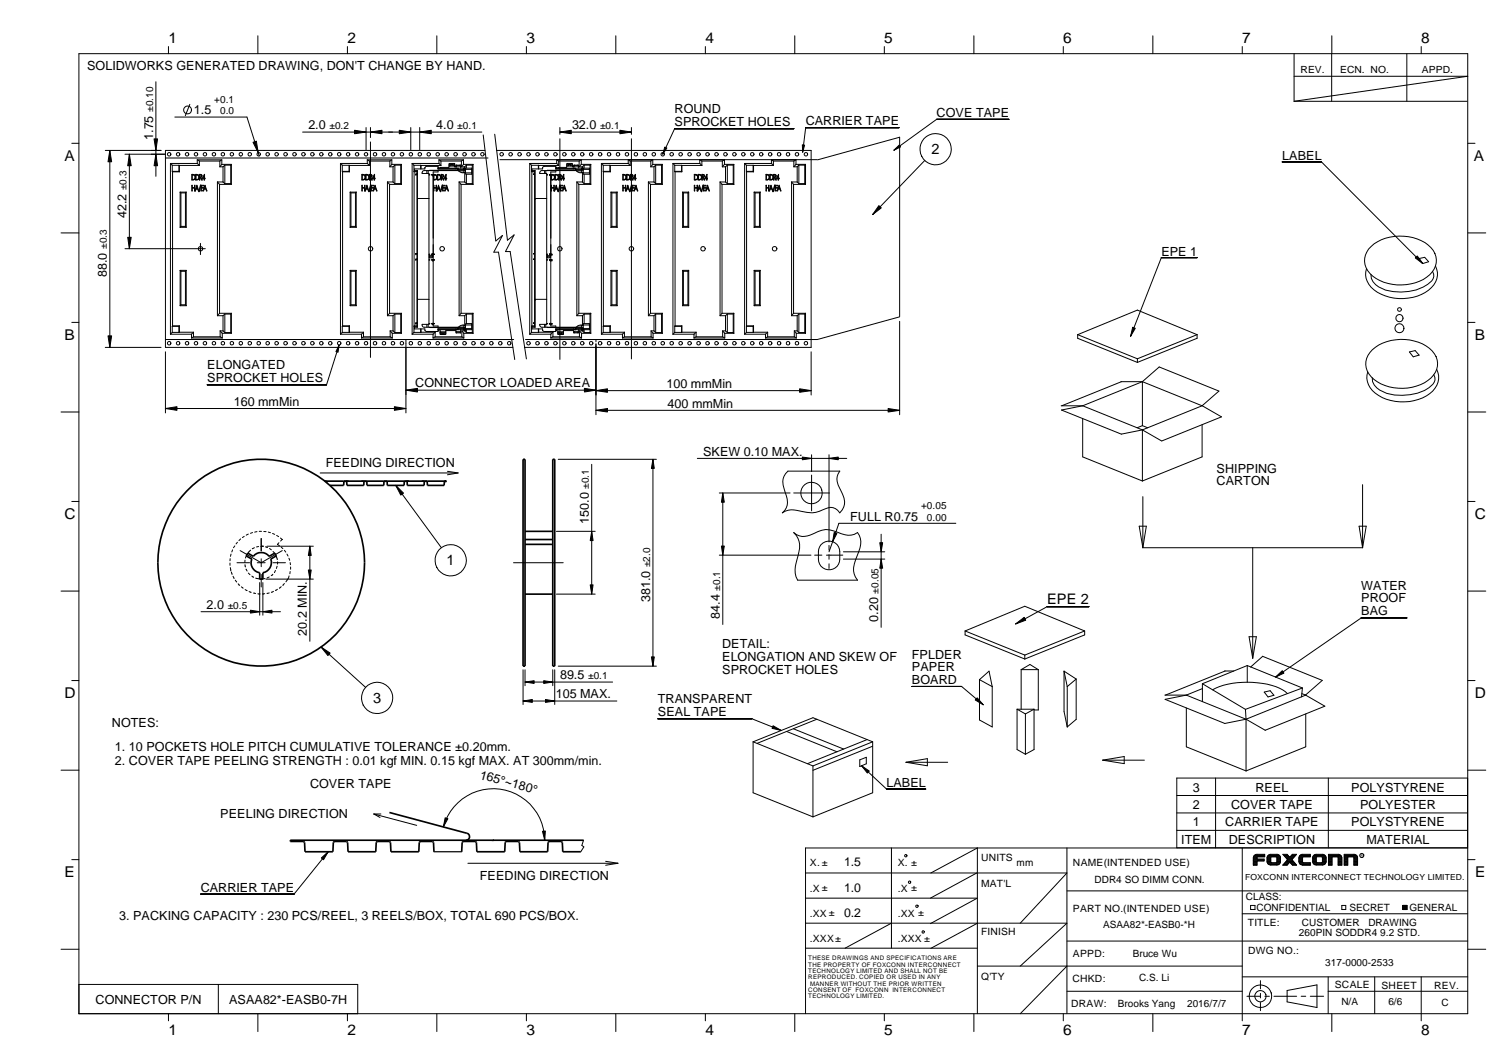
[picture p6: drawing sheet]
<svg xmlns="http://www.w3.org/2000/svg" width="420mm" height="297mm" viewBox="0 0 420 297" stroke-linecap="round" stroke-linejoin="round" font-family="sans-serif">
<defs><g id="words">
<g font-size="4.1">
<text x="47.1" y="12">1</text>
<text x="97.1" y="12">2</text>
<text x="147.1" y="12">3</text>
<text x="197.1" y="12">4</text>
<text x="247" y="12">5</text>
<text x="297" y="12">6</text>
<text x="347" y="12">7</text>
<text x="397" y="12">8</text>
<text x="18.1" y="45">A</text>
<text x="260.3" y="43">2</text>
<text x="411.7" y="45">A</text>
<text x="18.1" y="95">B</text>
<text x="412" y="95">B</text>
<text x="18.1" y="144.9">C</text>
<text x="412" y="144.9">C</text>
<text x="124.7" y="157.7">1</text>
<text x="292.5" y="168.7">EPE 2</text>
<text x="18.1" y="194.9">D</text>
<text x="104.2" y="196.2">3</text>
<text x="412" y="194.9">D</text>
<text x="18.1" y="244.9">E</text>
<text x="412.1" y="244.9">E</text>
<text x="47.1" y="289">1</text>
<text x="97.1" y="289">2</text>
<text x="147.1" y="289">3</text>
<text x="197.1" y="289">4</text>
<text x="247" y="289">5</text>
<text x="297" y="289">6</text>
<text x="347" y="289">7</text>
<text x="397" y="289">8</text>
</g>
<g font-size="3.5">
<text x="24.3" y="19.4">SOLIDWORKS GENERATED DRAWING, DON'T CHANGE BY HAND.</text>
<text x="54.2" y="31.9">1.5</text>
<text x="188.5" y="31.6">ROUND</text>
<text x="188.5" y="35.2">SPROCKET HOLES</text>
<text x="225.1" y="35">CARRIER TAPE</text>
<text x="261.7" y="32.7">COVE TAPE</text>
<text x="42.7" y="39.1" transform="rotate(-90 42.7 39.1)">1.75</text>
<text x="86.1" y="36.1">2.0</text>
<text x="121.9" y="36.1">4.0</text>
<text x="159.8" y="36.1">32.0</text>
<text x="358.2" y="44.6">LABEL</text>
<text x="35.3" y="61" transform="rotate(-90 35.3 61)">42.2</text>
<text x="324.4" y="71.3">EPE 1</text>
<text x="29.9" y="77.4" transform="rotate(-90 29.9 77.4)">88.0</text>
<text x="57.9" y="103.1">ELONGATED</text>
<text x="57.9" y="106.7">SPROCKET HOLES</text>
<text x="65.3" y="113.3">160 mmMin</text>
<text x="116" y="108.2">CONNECTOR LOADED AREA</text>
<text x="186.2" y="108.3">100 mmMin</text>
<text x="186.5" y="113.8">400 mmMin</text>
<text x="91" y="130.3">FEEDING DIRECTION</text>
<text x="196.4" y="127.2">SKEW 0.10 MAX.</text>
<text x="339.9" y="131.9">SHIPPING</text>
<text x="339.9" y="135.5">CARTON</text>
<text x="164.5" y="146.3" transform="rotate(-90 164.5 146.3)">150.0</text>
<text x="237.5" y="145.3">FULL R0.75</text>
<text x="380.3" y="164.7">WATER</text>
<text x="57.7" y="170">2.0</text>
<text x="181.6" y="168.1" transform="rotate(-90 181.6 168.1)">381.0</text>
<text x="201.1" y="172.8" transform="rotate(-90 201.1 172.8)">84.4</text>
<text x="245.4" y="173.5" transform="rotate(-90 245.4 173.5)">0.20</text>
<text x="380.3" y="168.2">PROOF</text>
<text x="380.3" y="171.7">BAG</text>
<text x="85.8" y="177.4" transform="rotate(-90 85.8 177.4)">20.2 MIN.</text>
<text x="201.7" y="181">DETAIL:</text>
<text x="201.7" y="184.6">ELONGATION AND SKEW OF</text>
<text x="254.8" y="183.9">FPLDER</text>
<text x="156.5" y="189.7">89.5</text>
<text x="201.7" y="188.1">SPROCKET HOLES</text>
<text x="254.8" y="187.4">PAPER</text>
<text x="254.8" y="190.9">BOARD</text>
<text x="155.3" y="194.9">105 MAX.</text>
<text x="183.8" y="196.3">TRANSPARENT</text>
<text x="31.3" y="202.9">NOTES:</text>
<text x="183.8" y="199.9">SEAL TAPE</text>
<text x="32.1" y="209.6">1. 10 POCKETS HOLE PITCH CUMULATIVE TOLERANCE ±0.20mm.</text>
<text x="32.1" y="213.6">2. COVER TAPE PEELING STRENGTH : 0.01 kgf MIN. 0.15 kgf MAX. AT 300mm/min.</text>
<text x="86.6" y="219.9">COVER TAPE</text>
<text x="133.8" y="217.3" transform="rotate(15 133.8 217.3)">165°~180°</text>
<text x="247.6" y="219.7">LABEL</text>
<text x="333.2" y="221">3</text>
<text x="350.7" y="221">REEL</text>
<text x="377.5" y="221">POLYSTYRENE</text>
<text x="333.2" y="225.8">2</text>
<text x="343.9" y="225.8">COVER TAPE</text>
<text x="379.9" y="225.8">POLYESTER</text>
<text x="61.5" y="228.3">PEELING DIRECTION</text>
<text x="333.2" y="230.7">1</text>
<text x="342.3" y="230.7">CARRIER TAPE</text>
<text x="377.5" y="230.7">POLYSTYRENE</text>
<text x="330" y="235.6">ITEM</text>
<text x="343.3" y="235.6">DESCRIPTION</text>
<text x="381.7" y="235.6">MATERIAL</text>
<text x="134.1" y="245.7">FEEDING DIRECTION</text>
<text x="56.1" y="249">CARRIER TAPE</text>
<text x="33.3" y="256.9">3. PACKING CAPACITY : 230 PCS/REEL, 3 REELS/BOX, TOTAL 690 PCS/BOX.</text>
<text x="26.7" y="280.2">CONNECTOR P/N</text>
<text x="64" y="280.2">ASAA82*-EASB0-7H</text>
</g>
<g font-size="3.4">
<text x="235.8" y="241.7">1.5</text>
<text x="235.8" y="249">1.0</text>
<text x="235.8" y="256">0.2</text>
</g>
<g font-size="2.8">
<text x="363.3" y="20.4">REV.</text>
<text x="374.4" y="20.4">ECN. NO.</text>
<text x="397.2" y="20.4">APPD.</text>
<text x="59.8" y="28.8">+0.1</text>
<text x="42.7" y="31.2" transform="rotate(-90 42.7 31.2)">±0.10</text>
<text x="61.5" y="31.9">0.0</text>
<text x="92" y="36.1">±0.2</text>
<text x="127.8" y="36.1">±0.1</text>
<text x="167.6" y="36.1">±0.1</text>
<text x="35.4" y="53.1" transform="rotate(-90 35.4 53.1)">±0.3</text>
<text x="29.9" y="69.5" transform="rotate(-90 29.9 69.5)">±0.3</text>
<text x="164.5" y="136.5" transform="rotate(-90 164.5 136.5)">±0.1</text>
<text x="257.3" y="142.2">+0.05</text>
<text x="258.9" y="145.4">0.00</text>
<text x="181.6" y="158.3" transform="rotate(-90 181.6 158.3)">±2.0</text>
<text x="201.2" y="164.9" transform="rotate(-90 201.2 164.9)">±0.1</text>
<text x="245.4" y="165.7" transform="rotate(-90 245.4 165.7)">±0.05</text>
<text x="63.6" y="170">±0.5</text>
<text x="164.3" y="189.7">±0.1</text>
<text x="226.3" y="241.8">X. ±</text>
<text x="250.8" y="241.8">X. ±</text>
<text x="274.1" y="240.3">UNITS</text>
<text x="284" y="241.9">mm</text>
<text x="299.8" y="241.9">NAME(INTENDED USE)</text>
<text x="226.3" y="249">.X ±</text>
<text x="250.8" y="249">.X ±</text>
<text x="274.1" y="247.6">MAT'L</text>
<text x="305.8" y="246.5">DDR4 SO DIMM CONN.</text>
<text x="348.1" y="251.3">CLASS:</text>
<text x="226.3" y="255.9">.XX ±</text>
<text x="250.8" y="255.9">.XX ±</text>
<text x="299.8" y="254.5">PART NO.(INTENDED USE)</text>
<text x="351" y="254.3">CONFIDENTIAL</text>
<text x="377" y="254.3">SECRET</text>
<text x="393.7" y="254.3">GENERAL</text>
<text x="226.3" y="263">.XXX±</text>
<text x="250.8" y="263">.XXX ±</text>
<text x="274.1" y="261.2">FINISH</text>
<text x="308.2" y="259.1">ASAA82*-EASB0-*H</text>
<text x="348.6" y="258.5">TITLE:</text>
<text x="362.9" y="261.3">260PIN SODDR4 9.2 STD.</text>
<text x="363.7" y="258.5">CUSTOMER</text>
<text x="382.3" y="258.5">DRAWING</text>
<text x="299.8" y="267.3">APPD:</text>
<text x="316.4" y="267.2">Bruce Wu</text>
<text x="348.7" y="266.4">DWG NO.:</text>
<text x="370.2" y="269.7">317-0000-2533</text>
<text x="274.1" y="273.6">Q'TY</text>
<text x="299.6" y="274.1">CHKD:</text>
<text x="318.2" y="273.8">C.S. Li</text>
<text x="372.9" y="275.9">SCALE</text>
<text x="299.2" y="281.1">DRAW:</text>
<text x="312.3" y="281.1">Brooks Yang</text>
<text x="331.6" y="281.1">2016/7/7</text>
<text x="374.7" y="280.6">N/A</text>
<text x="385.9" y="276.1">SHEET</text>
<text x="387.8" y="280.6">6/6</text>
<text x="400.7" y="276.1">REV.</text>
<text x="402.7" y="280.9">C</text>
</g>
<text font-size="2.3" x="347.8" y="245.7">FOXCONN INTERCONNECT TECHNOLOGY LIMITED.</text>
<g font-size="1.7">
<text x="225.8" y="268.1">THESE DRAWINGS AND SPECIFICATIONS ARE</text>
<text x="225.8" y="269.8">THE PROPERTY OF FOXCONN INTERCONNECT</text>
<text x="225.8" y="271.6">TECHNOLOGY LIMITED AND SHALL NOT BE</text>
<text x="225.8" y="273.3">REPRODUCED. COPIED OR USED IN ANY</text>
<text x="226.3" y="275.1">MANNER WITHOUT THE PRIOR WRITTEN</text>
<text x="225.8" y="276.9">CONSENT OF FOXCONN INTERCONNECT</text>
<text x="225.8" y="278.6">TECHNOLOGY LIMITED.</text>
</g>
<text font-size="1.1" x="380.1" y="239.3">R</text>
</g></defs>
<g fill="none" stroke="#000" stroke-width=".28">
<path d="M22 15h388v268h-388zM47.1 13v2M72 10v5M97.1 13v2M122 10v5M147.1 13v2M172 10v5M197.1 13v2M222 10v5M247 13v2M272.1 10v5M297 13v2"/>
<path d="M322.1 10v5M347 13v2M361.5 15v13.3M372.1 10l-.1 18.3M393 15v13.3M397 13v2M43 38.8h1l-.5 3.2zM43.5 22.8v26.4M48.8 32.7h20.2l3.4 10.8M53 29.1l-1.2 3.2M70.7 39.7l.9-.3 .5 3.2zM84.5 36.9h50.1"/>
<path d="M99 36.4l3.3 .5-3.3 .4zM102.3 35.6v6.2M103.5 36.9l3.2-.5v.9zM103.5 35.6v2.8M103.5 39.6v60.2M111.5 36.4l3.3 .5-3.3 .4zM114.8 35.6v6.2M117.3 36.9l3.2-.5v.9zM117.3 35.6v6.2M135 37.7l3.5 29.6 1.9-1.6-2.4 4.7h1.3l4.5 30M138.2 37.5l3.6 29.6 1.8-1.5-2.4 4.6h1.3l4.6 30M156.4 36.9l3.2-.5v.9z"/>
<path d="M156.4 35.6v1.9M156.4 38.7v61.6M156.4 36.9h20M173.2 36.4l3.2 .5-3.2 .4zM176.4 35.6v1.9M176.4 38.7v61.5M221.8 35.9h-33.3l-3.3 7.2M251.2 35.6h-26.1l-.9 6.9M281.8 33.3h-20.1l-12 8.7M361.5 21.3h48.5l-48.5 7M361.5 28.3h48.4M20.1 40h1.9"/>
<path d="M29.4 42h15.6M30.7 42l.5 3.2h-1zM30.7 42v55M34.9 43.1h11.1M36.1 43.1l.5 3.2h-.9zM36.1 43.1v26.3M43.5 43.1l.5 3.2h-1zM46.3 44.1h90M47.6 45.6h7.5M47.6 45.6v47.7M47.6 45.6l.5 .5M48.1 46.1h1.9"/>
<path d="M48.1 47.8h1.9M48.1 47.8l.1 .2M48.1 46.1v1.7M48.2 48h1.9M48.2 48v43M50 46.1v1.7M50 47.8l.1 .2M50 46.1l.1 .1M50.1 46.2h5.6M50.1 46.2v1.8M50.3 53.6h1.7M50.3 53.6v9.9"/>
<path d="M50.3 53.6l.2 .2M50.5 53.8h1.3M50.5 53.8v9.4M51.8 53.8v9.4M52 53.6v9.9M52 53.6l-.2 .2M53.6 48.7l.7 .1 .3 .3-.2 1-.8 .1zM53.6 51.7l.1 .7h.6l.2-.7v1.6l.5-1.6 .5 1.6-.3-.5h-.4l-.2 .5h-.3v-.8h-.6l-.1 .8zM53.7 48.9h.5a.71 .71 0 0 1 0 1.2h-.5zM54.6 48.7l.7 .1 .3 .3-.1 1-.9 .1zM54.8 48.9h.4a.71 .71 0 0 1 .1 1.2h-.5zM55 52.1l.2 .6h-.4z"/>
<path d="M55.1 44.6h6.9M55.1 44.6l.6 .4M55.1 44.6v1M55.1 45.6l.6 .6M55.7 48.7l.7 .2-.1 .5-.3 .1 .5 .7-.6-.7-.2 .7zM55.7 45h5.7M55.7 45v1.2M55.8 48.9h.4l.1 .4-.5 .1zM56 51.7l-.5 1.8zM56.1 51.7h.7v.2h-.6v.5h.6v.1h-.6v.6h.6l.5-1.4 .5 1.6-.3-.5h-.4l-.2 .5h-.8zM57 49.1v.6h-.3zM57.1 48.7h.1"/>
<path d="M57.1 48.7l.2 1.2-.3 .3v-.3h-.5zM57.3 51.7h.1M57.3 52.1l.1 .6h-.3zM59.4 42.7a.48 .48 0 0 1 .7 .1 .48 .48 0 0 1-.1 .7 .48 .48 0 0 1-.7-.2zM60.7 50.8h1.6M60.7 50.8v37.3M60.7 50.8l.6 .7M61.3 51.5h3.3M61.3 51.5v36M61.4 46.6h.9M61.4 45v1.6M61.9 42.7a.48 .48 0 0 1 .7 .1 .48 .48 0 0 1-.1 .7 .48 .48 0 0 1-.7-.2z"/>
<path d="M62 45.9h2.6M62 44.6l-.6 .4M62 44.6v1.3M62 45.9l-.6 .7M62.3 46.6v4.2M62.3 50.8l.5 .5M62.8 51.3h1.7M62.8 46.1h1.7M62.8 46.1v5.2M62.8 46.1l-.5 .5M64.5 46.1v5.2M64.5 51.3l.1 .2"/>
<path d="M64.6 45.9v5.6M64.6 45.9l-.1 .2M95.1 45.6h7.5M95.1 45.6v47.7M95.1 45.6l.5 .5M95.6 46.1h1.9M95.6 47.8h1.9M95.6 47.8l.1 .2M95.6 46.1v1.7M95.7 48h1.9M95.7 48v43M97.5 46.1v1.7"/>
<path d="M97.5 47.8l.1 .2M97.5 46.1l.1 .1M97.6 46.2h5.6M97.6 46.2v1.8M97.8 53.6v9.9M97.8 53.6h1.7M97.8 53.6l.2 .2M98 53.8v9.4M98 53.8h1.3M99.3 53.8v9.4M99.5 53.6v9.9M99.5 53.6l-.2 .2"/>
<path d="M101.1 48.7l.7 .1 .3 .3-.2 1-.8 .1zM101.1 51.7l.1 .7h.6l.2-.7v1.6l.5-1.6 .5 1.6-.3-.5h-.4l-.2 .5h-.3v-.8h-.6l-.1 .8zM101.2 48.9h.5a.71 .71 0 0 1 0 1.2h-.5zM102.1 48.7l.7 .1 .3 .3-.1 1-.9 .1zM102.3 48.9h.4a.71 .71 0 0 1 .1 1.2h-.5zM102.5 52.1l.2 .6h-.4zM102.6 44.6h6.9M102.6 44.6l.6 .4M102.6 44.6v1M102.6 45.6l.6 .6M103.2 48.7l.7 .2-.1 .5-.3 .1 .5 .7-.6-.7-.2 .7zM103.2 45h5.7"/>
<path d="M103.2 45v1.2M103.3 48.9h.4l.1 .4-.5 .1zM103.5 51.7l-.5 1.8zM103.6 51.7h.7v.2h-.6v.5h.6v.1h-.6v.6h.6l.5-1.4 .5 1.6-.3-.5h-.4l-.2 .5h-.8zM104.4 42.7a.48 .48 0 0 1 .7 .1 .48 .48 0 0 1-.1 .7 .48 .48 0 0 1-.7-.2zM104.5 49.1v.6h-.3zM104.6 48.7l.2 1.2-.3 .3v-.3h-.5zM104.6 48.7h.1M104.8 51.7h.1M104.8 52.1l.1 .6h-.3zM106.9 42.7a.48 .48 0 0 1 .7 .1 .48 .48 0 0 1-.1 .7 .48 .48 0 0 1-.7-.2zM108.2 50.8h1.6"/>
<path d="M108.2 50.8v37.3M108.2 50.8l.6 .7M108.8 51.5h3.3M108.8 51.5v36M108.9 46.6h.9M108.9 45v1.6M109.5 45.9h2.6M109.5 44.6v1.3M109.5 44.6l-.6 .4M109.5 45.9l-.6 .7M109.8 46.6v4.2M109.8 50.8l.5 .5"/>
<path d="M110.3 51.3h1.7M110.3 46.1h1.7M110.3 46.1v5.2M110.3 46.1l-.5 .5M112 46.1v5.2M112 51.3l.1 .2M112.1 45.9v5.6M112.1 45.9l-.1 .2M115.1 45.6h7.5M115.1 45.6v47.7M115.1 45.6l.5 .5M115.6 46.1h1.9"/>
<path d="M115.6 47.8h.9M115.6 46.1v1.7M115.6 47.8l.1 .2M115.7 48h.8M115.7 48v43M116.2 48.6h.1M116.2 48.7h.1M116.2 48.7h.3M116.2 48.6h.3M116.2 48.6v.1M116.4 48.6v.1M116.5 47.6v43.8"/>
<path d="M116.6 55.4h.1M116.6 55.4h3.2M117.5 46.1v1.1M117.5 46.1l.1 .1M117.6 46.2h5.6M117.6 46.2v1M119.2 47.6v.8M119.6 47.6v.8M119.8 48.7h.2l-.2 .2M120.6 48.7l.7 .2zM120.8 48.7h.1M120.8 48.9h.1"/>
<path d="M120.8 48.9h.2v22l-.4 .1h.7h-.7M120.8 48.7v.2M121 48.7h.1M121 48.9h.1M121 48.7v.2M121.1 48.7l.6 .1 .3 .3-.1 1-.8 .1v-1.3M121.1 51.7l.1 .7h.6l.2-.7v1.6l.5-1.6 .6 1.6h-.2l-.1-.5h-.5l-.2 .5h-.3v-.8h-.6l-.1 .8zM121.3 48.7l-.1 1.4h.5a.69 .69 0 0 0 .3-.7 .69 .69 0 0 0-.5-.5h-.2M122.2 48.7l.6 .1 .3 .3-.1 1-.5 .1h-.3zM122.3 48.9h.4a.65 .65 0 0 1 .4 .6 .65 .65 0 0 1-.5 .6h-.3zM122.4 46.9h9.4v1.7h-1.6l-.2-.3M122.4 47.6v.4h-1.4v.7h-.2"/>
<path d="M122.4 46.7h.2v.2M122.5 51.7h.1M122.5 52.1l.2 .6h-.4zM122.6 44.6h6.9M122.6 44.6l.6 .4M122.6 44.6v1M122.6 45.6l.6 .6M123.2 45h5.7M123.2 45v1.2M123.2 48.7l.7 .2-.1 .5-.2 .1 .4 .7-.6-.7-.2 .7zM123.3 48.9h.4l.1 .4-.5 .1zM123.5 51.7l-.5 1.8z"/>
<path d="M123.6 51.7h.7v.2h-.6v.5h.6v.1h-.6v.6h.6l.5-1.4 .5 1.6-.3-.5h-.5l-.1 .5h-.8zM124.5 49.1v.6h-.3zM124.6 48.7h.1M124.6 48.7v1l.2 .2-.3 .3v-.3h-.6zM124.8 52.1l.2 .6h-.4zM125.5 46.1h1.5M125.5 46h.5M125.5 46.4h1.5M125.9 46.1h.1M126 46h.5M126 46l-.1 .1M126.5 46l.1 .1"/>
<path d="M126.5 46h.5M126.6 46.1h.1M127 46.4h.1M127 46.4l-.1-.8h-1.4l-.2 1.1h-2.3v.2M127 46.4l.1 .1 .3-.1M127.4 46.9v.3M127.4 46.4h.1M127.4 46.4v-.3h1.3v.8M127.4 46.4h1.3M127.4 46.3h1.3M127.5 46.9v.3M127.6 46.1v.2"/>
<path d="M127.7 46.9v.3M127.9 47.3h.1M128 46.9l-.1 .7h-9.5l-.5 .5v.3h1.9v42.2h-1.9v.2l.5 .6h9.5l.1 .6M128 47.2h-5.6v-.8h-3.3l-.4 .3v.5h-2.9v.4h.8v43.8h-.8v.4h2.9v.4l.4 .3h3.3v-.7h5.6M128 47.3h1.7M128 47.5h.1M128 47.5l.1 .2M128 47.5h2M128 47.6h-8M128.1 47.7l.8 .5 .7-.1M128.1 47.7h1.5M128.2 47.6h.1"/>
<path d="M128.3 50.8h1.5M128.3 50.8l.5 .7M128.3 50.8v37.3M128.5 46.1v.2M128.8 51.5h3.4M128.8 51.5v36M128.9 46.6h.9M128.9 45v1.6M129.5 45.9h2.7M129.5 44.6l-.6 .4M129.5 44.6v1.3M129.5 45.9l-.6 .7"/>
<path d="M129.6 48.1h.4M129.6 48.2h.4M129.6 47.7v.4M129.7 46.9l-.1 .8M129.7 47.2h.1M129.7 46.9h.1M129.7 47.3h.3M129.7 47.2h.3M129.8 46.6v.3M129.8 48.2v2.6M129.8 50.8l.5 .5M130 47.2h.1"/>
<path d="M130 46.9h.1M130 46.9v1.4M130 48.3h1.8M130 47.3h1.8M130.3 51.3h1.6M130.3 46.1h1.6M130.3 46.1v.8M130.3 48.6v2.7M130.3 46.1l-.5 .5M131.9 46.1v5.2M131.9 51.3l.3 .2M132.2 45.9v5.6"/>
<path d="M132.2 45.9l-.3 .2M135.5 42h-89.3v55h97.1M138.7 42h87.9v55h-80.1M139.6 44.6h88.7M148 45.6h7.5M148 45.6v47.7M148 45.6l.5 .5M148.5 46.1h1.9M148.5 47.8h.8M148.5 47.8l.1 .2M148.5 46.1v1.7M148.6 48h.7"/>
<path d="M148.6 48v43M149.1 48.6v.1M149.3 48.6h-.3l.3 .1M149.3 47.6v43.8M149.5 55.4h.1M149.5 55.4h3.2M149.8 42.7a.48 .48 0 0 1 .7 .1 .48 .48 0 0 1-.1 .7 .48 .48 0 0 1-.7-.2zM150.4 46.1v1.1M150.4 46.1l.1 .1M150.5 46.2h5.6M150.5 46.2v1M152.1 47.6v.8"/>
<path d="M152.3 42.7a.48 .48 0 0 1 .7 .1 .48 .48 0 0 1-.1 .7 .48 .48 0 0 1-.7-.2zM152.5 47.6v.8M152.7 48.7h.2l-.2 .2M153.7 48.7h.1M153.7 48.9h.1M153.7 48.7v.2M153.7 48.9h.2M153.9 48.7h.1M153.9 48.9h.1M153.9 48.7h-.2M154 48.7l.6 .1 .3 .3-.1 1-.8 .1v-1.3M154 51.7l.1 .7h.6l.1-.7v1.6l.6-1.6 .5 1.6-.3-.5h-.5l-.1 .5h-.3v-.8h-.6l-.1 .8z"/>
<path d="M154.1 48.9v1.2h.5a.68 .68 0 0 0 .3-.7 .68 .68 0 0 0-.6-.5h-.1M154.2 48.7h.1M154.2 48.9h.1M154.2 48.7h-.7l.7 .2M154.2 48.7v.2M155 48.7l.7 .1 .3 .3-.1 1-.9 .1zM155.1 48.9h.5a.71 .71 0 0 1 0 1.2h-.5zM155.3 46.9h9.4v1.7h-1.6l-.2-.3M155.3 47.6v.4h-1.4v22.9l-.4 .1h.7M155.3 46.7h.2v.2M155.4 51.7h.1M155.4 52.1l.2 .6h-.4z"/>
<path d="M155.5 44.6h6.9M155.5 44.6l.6 .4M155.5 44.6v1M155.5 45.6l.6 .6M156.1 48.7l.7 .2-.1 .5-.2 .1 .4 .7-.6-.7-.2 .7zM156.1 45h5.7M156.1 45v1.2M156.2 48.9h.4l.1 .4-.5 .1zM156.4 51.7l-.5 1.8zM156.5 51.7h.7v.2h-.6v.5h.6v.1h-.6v.6h.6l.5-1.4 .5 1.6-.3-.5h-.5l-.1 .5h-.8zM157.4 49.1v.6h-.4zM157.5 48.7h.1"/>
<path d="M157.5 48.7l.1 1.2-.2 .3v-.3h-.6zM157.6 52.1l.2 .6h-.3zM158.4 46.1h1.5M158.4 46h.4M158.4 46.4h1.5M158.8 46.1h.1M158.8 46h.6M159.4 46.1h.1M159.4 46v.1M159.4 46h.5M159.9 46.4h.1M159.9 46.4l-.1-.8h-1.4l-.2 1.1h-2.3v.2"/>
<path d="M159.9 46.4l.1 .1 .3-.1M160.2 46.9v.3M160.3 46.4h.1M160.3 46.4v-.3h1.3v.8M160.3 46.4h1.3M160.3 46.3h1.3M160.3 46.9v.3M160.5 46.1v.2M160.5 46.9v.3M160.8 47.3h.1M160.8 47.2h.1M160.8 46.9v.7h-9.5l-.5 .7v.1h1.9v42.2h-1.9v.4l.5 .4h9.5v.6"/>
<path d="M160.8 47.2h-5.5v-.8h-3.3l-.4 .3v.5h-3v.4h.9v43.8h-.9v.4h3v.4l.4 .3h3.3v-.7h5.5M160.8 47.3h1.7M160.8 47.5h.1M160.9 47.5l.1 .2M160.9 47.5h2M160.9 47.6h-8M161 47.7l.7 .5 .8-.1M161 47.7h1.5M161.1 47.6h-.1M161.2 50.8h1.5M161.2 50.8v37.3M161.2 50.8l.5 .7"/>
<path d="M161.4 46.1v.2M161.7 51.5h3.3M161.7 51.5v36M161.8 46.6h.9M161.8 45v1.6M162.4 45.9h2.6M162.4 44.6l-.6 .4M162.4 44.6v1.3M162.4 45.9l-.6 .7M162.5 48.2h.4M162.5 48.1h.4M162.5 47.3h.4"/>
<path d="M162.5 47.2h.1M162.5 46.9h.1M162.5 47.2h.4M162.5 46.9v.4M162.5 47.3v.8M162.7 46.6v.3M162.7 48.2v2.6M162.7 50.8l.5 .5M162.9 47.2h.1M162.9 46.9h.1M162.9 48.3h1.8M162.9 47.3h1.8"/>
<path d="M162.9 46.9v1.4M163.2 51.3h1.6M163.2 46.1h1.6M163.2 46.1v.8M163.2 48.6v2.7M163.2 46.1l-.5 .5M164.8 46.1v5.2M164.8 51.3l.2 .2M165 45.9v5.6M165 45.9l-.2 .2M168 45.6v47.7M168 45.6h7.5"/>
<path d="M168 45.6l.5 .5M168.5 47.8l.1 .2M168.5 46.1v1.7M168.5 46.1h1.9M168.5 47.8h1.9M168.6 48v43M168.6 48h1.9M170.4 46.1l.1 .1M170.4 46.1v1.7M170.4 47.8l.1 .2M170.5 46.2h5.6M170.5 46.2v1.8"/>
<path d="M170.7 53.6h1.7M170.7 53.6v9.9M170.7 53.6l.2 .2M170.9 53.8h1.3M170.9 53.8v9.4M172.2 53.8v9.4M172.4 53.6v9.9M172.4 53.6l-.2 .2M174 48.7l.6 .1 .4 .3-.2 1-.8 .1zM174.1 48.9h.5a.67 .67 0 0 1-.2 1.2h-.3zM175 48.7l.7 .1 .3 .3-.1 1-.9 .1zM175.2 48.9h.4a.67 .67 0 0 1-.1 1.2h-.3z"/>
<path d="M175.4 51.7h.1M175.4 52.1l.1 .6h-.3zM175.4 51.7l.5 1.6-.3-.5h-.4l-.2 .5h-.3v-.8h-.6l-.1 .8v-1.6l.1 .7h.6l.1-.7v1.6M175.4 51.7l-.5 1.6M175.5 44.6l.6 .4M175.5 44.6v1M175.5 44.6h6.9M175.5 45.6l.6 .6M176.1 45h5.7M176.1 45v1.2M176.1 48.7l.7 .2-.1 .5-.3 .1 .5 .7-.6-.7-.2 .7zM176.2 48.9h.4v.4l-.4 .1z"/>
<path d="M176.4 51.7l-.5 1.8zM176.5 51.7h.7v.2h-.6v.5h.6v.1h-.6v.6h.6l.5-1.4 .5 1.6-.3-.5h-.5l-.2 .5h-.7zM177.4 49.1v.6h-.3zM177.5 48.7h.1M177.5 48.7v1l.2 .2-.3 .3v-.3h-.6zM177.7 51.7h.1M177.7 52.1l.1 .6h-.3zM181.1 50.8v37.3M181.1 50.8h1.6M181.1 50.8l.6 .7M181.7 51.5h3.3M181.7 51.5v36"/>
<path d="M181.8 45v1.6M181.8 46.6h.9M182.4 44.6l-.6 .4M182.4 44.6v1.3M182.4 45.9h2.6M182.4 45.9l-.6 .7M182.7 46.6v4.2M182.7 50.8l.5 .5M183.2 46.1v5.2M183.2 51.3h1.6M183.2 46.1l-.5 .5M183.2 46.1h1.6"/>
<path d="M184.8 46.1v5.2M184.8 51.3l.2 .2M185 45.9v5.6M185 45.9l-.2 .2M185.7 41.1l.6 .2-1.1 1.8zM188 45.6h7.5M188 45.6v47.7M188 45.6l.5 .5M188.5 46.1h1.9M188.5 47.8h1.9M188.5 47.8l.1 .2M188.5 46.1v1.7"/>
<path d="M188.6 48h1.9M188.6 48v43M190.4 46.1v1.7M190.4 47.8l.1 .2M190.4 46.1l.1 .1M190.5 46.2h5.6M190.5 46.2v1.8M190.7 53.6h1.7M190.7 53.6v9.9M190.7 53.6l.2 .2M190.9 53.8h1.3M190.9 53.8v9.4"/>
<path d="M192.2 53.8v9.4M192.4 53.6v9.9M192.4 53.6l-.2 .2M194 48.7l.6 .1 .3 .3-.1 1-.8 .1zM194 51.7l.1 .7h.6l.1-.7v1.6l.6-1.6 .5 1.6-.3-.5h-.5l-.1 .5h-.3v-.8h-.6l-.1 .8zM194.1 48.9h.5a.71 .71 0 0 1 0 1.2h-.5zM194.8 42.7a.48 .48 0 0 1 .7 .1 .48 .48 0 0 1-.1 .7 .48 .48 0 0 1-.7-.2zM195 48.7l.7 .1 .3 .3-.1 1-.9 .1zM195.1 48.9h.5a.71 .71 0 0 1 .1 1.2h-.6zM195.4 52.1l.2 .6h-.4zM195.5 44.6h6.9M195.5 44.6l.6 .4"/>
<path d="M195.5 44.6v1M195.5 45.6l.6 .6M196.1 48.7l.7 .2-.1 .5-.3 .1 .5 .7-.6-.7-.2 .7zM196.1 45h5.7M196.1 45v1.2M196.2 48.9h.4l.1 .4-.5 .1zM196.4 51.7l-.5 1.8zM196.5 51.7h.7v.2h-.6v.5h.6v.1h-.6v.6h.6l.5-1.4 .5 1.6-.3-.5h-.5l-.1 .5h-.8zM197.3 42.7a.48 .48 0 0 1 .7 .1 .48 .48 0 0 1-.1 .7 .48 .48 0 0 1-.7-.2zM197.4 49.1v.6h-.3zM197.5 48.7h.1M197.5 48.7l.1 1.2-.2 .3v-.3h-.6z"/>
<path d="M197.6 52.1l.3 .6h-.4zM201.2 50.8h1.5M201.2 50.8v37.3M201.2 50.8l.5 .7M201.7 51.5h3.3M201.7 51.5v36M201.8 46.6h.9M201.8 45v1.6M202.4 45.9h2.6M202.4 44.6l-.6 .4M202.4 44.6v1.3M202.4 45.9l-.6 .7"/>
<path d="M202.7 46.6v4.2M202.7 50.8l.5 .5M203.2 51.3h1.6M203.2 46.1h1.6M203.2 46.1v5.2M203.2 46.1l-.5 .5M204.8 46.1v5.2M204.8 51.3l.2 .2M205 45.9v5.6M205 45.9l-.2 .2M208 45.6h7.5M208 45.6v47.7"/>
<path d="M208 45.6l.5 .5M208.5 46.1h1.9M208.5 47.8h1.9M208.5 46.1v1.7M208.5 47.8l.1 .2M208.6 48h1.9M208.6 48v43M210.4 46.1v1.7M210.4 47.8l.1 .2M210.4 46.1l.1 .1M210.5 46.2h5.6M210.5 46.2v1.8"/>
<path d="M210.7 53.6h1.7M210.7 53.6v9.9M210.7 53.6l.2 .2M210.9 53.8h1.3M210.9 53.8v9.4M212.2 53.8v9.4M212.4 53.6v9.9M212.4 53.6l-.2 .2M214 48.7l.6 .1 .3 .3-.1 1-.8 .1zM214.1 48.9h.5a.67 .67 0 0 1-.2 1.2h-.3zM215 48.7l.7 .1 .3 .3-.1 1-.9 .1zM215.2 48.9h.4a.67 .67 0 0 1-.1 1.2h-.3z"/>
<path d="M215.4 51.7h.1M215.4 52.1l.1 .6h-.3zM215.4 51.7l.5 1.6-.3-.5h-.4l-.2 .5h-.3v-.8h-.6l-.1 .8v-1.6l.1 .7h.6l.1-.7v1.6M215.4 51.7l-.5 1.6M215.5 44.6h6.9M215.5 44.6l.6 .4M215.5 44.6v1M215.5 45.6l.6 .6M216.1 45h5.7M216.1 45v1.2M216.1 48.7l.7 .2-.1 .5-.3 .1 .5 .7-.6-.7-.2 .7zM216.2 48.9h.4l.1 .4-.5 .1z"/>
<path d="M216.4 51.7l-.5 1.8zM216.5 51.7h.7v.2h-.6v.5h.6v.1h-.6v.6h.6l.5-1.4 .5 1.6-.3-.5h-.5l-.2 .5h-.7zM217.4 49.1v.6h-.3zM217.5 48.7h.1M217.5 48.7v1l.2 .2-.3 .3v-.3h-.6zM217.7 52.1l.1 .6h-.3zM221.1 50.8h1.6M221.1 50.8v37.3M221.1 50.8l.6 .7M221.7 51.5h3.3M221.7 51.5v36M221.8 46.6h.9"/>
<path d="M221.8 45v1.6M222.4 45.9h2.6M222.4 44.6l-.6 .4M222.4 44.6v1.3M222.4 45.9l-.6 .7M222.7 46.6v4.2M222.7 50.8l.5 .5M223.2 51.3h1.6M223.2 46.1h1.6M223.2 46.1v5.2M223.2 46.1l-.5 .5M224.1 40.4l.7 .1-.6 2z"/>
<path d="M224.8 46.1v5.2M224.8 51.3l.2 .2M225 45.9v5.6M225 45.9l-.2 .2M228.4 44.6l22.9-6.3v50.1M245.5 57.4l.7 .6-2.4 1.9zM249.7 42l1.5-1.5 .4 .5zM258.3 44.8l-14.5 15.1M358.2 45.2h11l28.3 28.4M410 40h2.1M17 65h5M34.9 69.4h19.9"/>
<path d="M35.7 66.3h.9l-.5 3.1zM50.3 63.5h1.7M50.3 75.5h1.7M50.3 75.5v9.8M50.3 75.5l.2 .2M50.5 75.7h1.3M50.5 63.2h1.3M50.5 75.7v9.4M50.5 63.2l-.2 .3M51.8 63.2l.2 .3M51.8 75.7v9.4M52 75.5v9.8"/>
<path d="M52 75.5l-.2 .2M54.9 69.4h2.5M56 67.9v3.2M97.8 63.5h1.7M97.8 75.5v9.8M97.8 75.5h1.7M97.8 75.5l.2 .2M98 63.2l-.2 .3M98 75.7v9.4M98 75.7h1.3M98 63.2h1.3M99.3 63.2l.2 .3"/>
<path d="M99.3 75.7v9.4M99.5 75.5v9.8M99.5 75.5l-.2 .2M116.2 72.4h.1M116.2 72.3h.1M116.2 70.9h.1M116.2 70.8h.1M116.2 72.4h.3M116.2 72.3h.3M116.2 70.8h.3M116.2 70.9h.3M116.2 70.8v.1"/>
<path d="M116.2 72.3v.1M116.4 70.8v.1M116.4 72.3v.1M119.8 71.4h.8l.3 .3M119.8 71.7h1.1M119.8 72.5h.2l-.2 .1M119.8 71h.2h-.2M120 71.4v.6M120.6 72.5l.7 .1zM120.8 71h.1M120.8 72.6h.1M120.8 72.5h.1"/>
<path d="M120.8 72.6h.2v17.7h-.2M120.8 72.5v.1M120.8 71l.2 .1M120.9 71.7l-.1 .3h-1M121 72.6h.1M121 72.5h.1M121 71h.1M121 72.5v.1M121 71v1.4l-.2 .1M121.3 71h.1M121.3 72.5v.1M149.1 70.8v.1"/>
<path d="M149.1 72.3v.1M149.3 72.3h-.3l.3 .1M149.3 70.8h-.3l.3 .1M152.7 71.4h.8l.3 .3M152.7 71.7h1.1M152.7 72.5h.2l-.2 .1M152.7 71h.2h-.2M152.9 71.4v.6M153.5 71h.7M153.7 72.6h.1M153.7 72.5h.1M153.7 71h.1"/>
<path d="M153.7 72.5v.1M153.7 72.6h.2M153.7 71l.2 .1M153.8 71.7l-.1 .3h-1M153.9 71h.1M153.9 72.6h.1M153.9 72.5h.1M153.9 71v1.4l-.2 .1M153.9 72.5v17.9M154.2 72.6h.1M154.2 72.5h.1M154.2 71h.1"/>
<path d="M154.2 72.5v.1M154.2 72.5h-.7l.7 .1M170.7 63.5h1.7M170.7 75.5h1.7M170.7 75.5v9.8M170.7 75.5l.2 .2M170.9 75.7h1.3M170.9 63.2h1.3M170.9 75.7v9.4M170.9 63.2l-.2 .3M172.2 75.7v9.4M172.2 63.2l.2 .3"/>
<path d="M172.4 75.5v9.8M172.4 75.5l-.2 .2M190.7 63.5h1.7M190.7 75.5h1.7M190.7 75.5v9.8M190.7 75.5l.2 .2M190.9 75.7h1.3M190.9 63.2h1.3M190.9 75.7v9.4M190.9 63.2l-.2 .3M192.2 75.7v9.4M192.2 63.2l.2 .3"/>
<path d="M192.4 75.5v9.8M192.4 75.5l-.2 .2M210.7 63.5h1.7M210.7 75.5h1.7M210.7 75.5v9.8M210.7 75.5l.2 .2M210.9 75.7h1.3M210.9 63.2h1.3M210.9 63.2l-.2 .3M210.9 75.7v9.4M212.2 75.7v9.4M212.2 63.2l.2 .3"/>
<path d="M212.4 75.5v9.8M212.4 75.5l-.2 .2M334.4 71.9h-10l-8.6 22M382.3 69.5a12.8 12.8 0 0 1 14.7-2.3 6 6 0 0 1 4 7.1 9.2 9.2 0 0 1-8.1 5.2 11.5 11.5 0 0 1-10.8-3.9 5 5 0 0 1 .2-6.1zM395.4 72l.5-.5 1.6 2.1zM396.4 72.2l1.6-.4 1.1 1.3-1.6 .5zM400.2 75.8a2.13 2.13 0 0 1-.2 2.6 13.6 13.6 0 0 1-14.9 1.7 4 4 0 0 1-2.1-3.5M401 74.3a5.2 5.2 0 0 1-1.9 6.7 13.1 13.1 0 0 1-16-.8 5 5 0 0 1-1.3-5.2M410 65h5.1M20.1 90h1.9M29.4 97h15.6M30.2 93.8h1l-.5 3.2z"/>
<path d="M46.2 98.2v17.1M46.3 94.8h97.2M47.6 93.3h5.9M48.1 92.8h1.9M48.1 91.1h1.9M48.1 91.1v1.7M48.1 92.8l-.5 .5M48.2 91h1.9M48.2 91l-.1 .1M50 91.1v1.7M50.1 92.8h3.9M50.1 91v1.8"/>
<path d="M50.1 91l-.1 .1M50.1 92.8h-.1M50.3 85.3h1.7M50.5 85.1h1.3M50.5 85.1l-.2 .2M51.8 85.1l.2 .2M53.5 94.4h8.6M53.5 93.3v1.1M54 94h7.5M54 92.8v1.2M54 94l-.5 .4M54 92.8l-.5 .5"/>
<path d="M59.4 95.5a.48 .48 0 0 1 .7 0 .48 .48 0 0 1-.1 .7 .48 .48 0 0 1-.7-.2zM60.7 88.1h1.6M61.3 87.5h3.3M61.3 87.5l-.6 .6M61.5 92.4h.8M61.5 92.4v1.6M61.5 94l.6 .4M61.5 92.4l.6 .6M61.9 95.5a.48 .48 0 0 1 .7 0 .48 .48 0 0 1-.1 .7 .48 .48 0 0 1-.7-.2zM62.1 93h2.5M62.1 93v1.4M62.3 88.1v4.3"/>
<path d="M62.3 92.4l.5 .4M62.8 87.7h1.7M62.8 92.8h1.7M62.8 87.7v5.1M62.8 87.7l-.5 .4M64.5 87.7v5.1M64.5 92.8l.1 .2M64.6 87.5l-.1 .2M64.6 87.5v5.5M94.7 96.3l-.3 2-.6-.1zM94.7 96.3l-3.5 11.1h-33.3M95.1 93.3h5.9"/>
<path d="M95.6 92.8h1.9M95.6 91.1h1.9M95.6 91.1v1.7M95.6 92.8l-.5 .5M95.7 91h1.9M95.7 91l-.1 .1M97.5 91.1v1.7M97.6 92.8h3.9M97.6 91v1.8M97.6 91l-.1 .1M97.6 92.8h-.1M97.8 85.3h1.7"/>
<path d="M98 85.1l-.2 .2M98 85.1h1.3M99.3 85.1l.2 .2M101 94.4h8.6M101 93.3v1.1M101.5 94h7.5M101.5 92.8v1.2M101.5 92.8l-.5 .5M101.5 94l-.5 .4M104.4 95.5a.48 .48 0 0 1 .7 0 .48 .48 0 0 1-.1 .7 .48 .48 0 0 1-.7-.2zM106.9 95.5a.48 .48 0 0 1 .7 0 .48 .48 0 0 1-.1 .7 .48 .48 0 0 1-.7-.2zM108.2 88.1h1.6"/>
<path d="M108.8 87.5h3.3M108.8 87.5l-.6 .6M109 92.4h.8M109 92.4v1.6M109 94l.6 .4M109 92.4l.6 .6M109.6 93h2.5M109.6 93v1.4M109.8 88.1v4.3M109.8 92.4l.5 .4M110.3 87.7h1.7M110.3 92.8h1.7"/>
<path d="M110.3 87.7v5.1M110.3 87.7l-.5 .4M112 87.7v5.1M112 92.8l.1 .2M112.1 87.5v5.5M112.1 87.5l-.1 .2M113.4 94.8v20.5M115.1 93.3h5.9M115.6 92.8h1.9M115.6 91.1h.9M115.6 91.1v1.7M115.6 92.8l-.5 .5"/>
<path d="M115.7 91h.8M115.7 91l-.1 .1M116.2 90.3h.1M116.2 90.2h.1M116.2 90.3h.3M116.2 90.2h.3M116.2 90.2v.1M116.4 90.2v.1M116.6 83.6h.1M116.6 83.6h3.2M117.5 91.8v1M117.6 92.8h4"/>
<path d="M117.6 91.8v1M117.6 92.8h-.1M119.2 90.6v.8M119.6 90.6v.8M119.8 90.3h.2l-.2 .1M120 91.4h8M120.6 90.4l.7-.1h-.7l.4 .2v.5h1.4v.4M120.8 90.4h.1M120.8 90.3h.1M120.8 90.3v.1M121 90.4h.1M121 90.3h.1"/>
<path d="M121 94.4h8.6M121 90.3v.1M121 93.3v1.1M121.3 90.3v.1M121.6 94h7.4M121.6 92.8v1.2M121.6 94l-.6 .4M121.6 92.8l-.6 .5M122.6 92v.3h-.2M123 92v1.4h1.4l.1-1.1h2.8l.1 .6h1.3v-.9M123 92.6h.1M123 93h.5"/>
<path d="M123 92.9h1.5M123 92.6h1.5M123.4 92.9l.1 .1M123.5 93h.5M124 93h.5M124.1 92.9l-.1 .1M127.4 91.8v.2M127.4 92.6h1.3M127.4 92.7h1.3M127.5 91.8v.2M127.5 92.7v.2M127.7 91.8v.2"/>
<path d="M127.9 91.7h.1M128 91.7h1.7M128 91.5h2M128 91.5h.1M128.1 91.3l-.1 .2M128.1 91.3h1.5M128.2 91.4h.1M128.3 88.1h1.5M128.6 92.7v.2M128.8 87.5h3.4M128.8 87.5l-.5 .6M129 92.4h.8"/>
<path d="M129 92.4v1.6M129 94l.6 .4M129 92.4l.6 .6M129.6 93h2.6M129.6 93v1.4M129.6 90.8h-.7l-.8 .5M129.6 91.3l.1 .7M129.6 90.9h.4M129.6 90.8h.4M129.6 90.8v.5M129.7 91.8h.1M129.7 92h.1"/>
<path d="M129.7 91.7h.3M129.7 91.8h.3M129.8 88.1v2.7M129.8 92v.4M129.8 92.4l.5 .4M130 90.7l.2-.4h1.6v1.7h-9.4M130 91.8h.1M130 92h.1M130 90.7v1.3M130 90.7h1.8M130 91.7h1.8M130.3 87.7h1.6"/>
<path d="M130.3 92.8h1.6M130.3 87.7v2.6M130.3 92v.8M130.3 87.7l-.5 .4M131.9 87.7v5.1M131.9 92.8l.3 .2M132.2 87.5l-.3 .2M132.2 87.5v5.5M148 93.3h5.9M148.5 92.8h1.9M148.5 91.1h.8M148.5 91.1v1.7"/>
<path d="M148.5 92.8l-.5 .5M148.6 91h.7M148.6 91l-.1 .1M149.1 90.2v.1M149.3 90.2h-.3l.3 .1M149.5 83.6h.1M149.5 83.6h3.2M149.8 95.5a.48 .48 0 0 1 .7 0 .48 .48 0 0 1-.1 .7 .48 .48 0 0 1-.7-.2zM150.4 91.8v1M150.5 92.8h4M150.5 91.8v1M150.5 92.8h-.1"/>
<path d="M152.1 90.6v.8M152.3 95.5a.48 .48 0 0 1 .7 0 .48 .48 0 0 1-.1 .7 .48 .48 0 0 1-.7-.2zM152.5 90.6v.8M152.7 90.3h.2l-.2 .1M152.9 91.4h8M153.5 90.4h.7M153.7 90.3h.1M153.7 90.4h.1M153.7 90.3v.1M153.9 90.3h.1M153.9 90.4h.1M153.9 93.3v1.1"/>
<path d="M153.9 94.4h8.6M153.9 90.3h-.2M154.2 90.3h.1M154.2 90.4h.1M154.2 90.3h-.7l.4 .2v.5h1.4v.4M154.2 90.3v.1M154.5 94h7.4M154.5 92.8v1.2M154.5 94l-.6 .4M154.5 92.8l-.6 .5M155.5 92v.3h-.2M155.9 92v1.4h1.4l.1-1.1h2.8l.1 .6h1.3v-.9"/>
<path d="M155.9 92.6h.1M155.9 93h.4M155.9 92.9h1.5M155.9 92.6h1.5M156.3 93h.6M156.3 92.9v.1M156.9 92.9v.1M156.9 93h.5M160.2 91.8v.2M160.3 92.6h1.3M160.3 92.7h1.3M160.3 91.8v.2"/>
<path d="M160.4 92.7v.2M160.5 91.8v.2M160.8 91.7h.1M160.8 91.8h.1M160.8 91.7h1.7M160.9 91.5h2M160.9 91.5h-.1M161 91.4h.1M161 91.3l-.1 .2M161 91.3h1.5M161.2 88.1h1.5M161.4 92.7v.2"/>
<path d="M161.7 87.5h3.3M161.7 87.5l-.5 .6M161.9 92.4h.8M161.9 92.4v1.6M161.9 94l.6 .4M161.9 92.4l.6 .6M162.5 93h2.5M162.5 93v1.4M162.5 90.8h.4M162.5 90.8h-.8l-.7 .5M162.5 90.9h.4M162.5 91.7h.4"/>
<path d="M162.5 90.8v.9M162.5 91.8h.1M162.5 92h.1M162.5 91.8h.4M162.5 91.7v.3M162.7 88.1v2.7M162.7 92v.4M162.7 92.4l.5 .4M162.9 90.7l.2-.4h1.6v1.7h-9.4M162.9 91.8h.1M162.9 92h.1M162.9 90.7v1.3"/>
<path d="M162.9 90.7h1.8M162.9 91.7h1.8M163.2 87.7h1.6M163.2 92.8h1.6M163.2 87.7v2.6M163.2 92v.8M163.2 87.7l-.5 .4M164.8 87.7v5.1M164.8 92.8l.2 .2M165 87.5v5.5M165 87.5l-.2 .2M166.5 94.8v.6"/>
<path d="M166.5 96v19.8M168 93.3h5.9M168.5 91.1v1.7M168.5 92.8h1.9M168.5 92.8l-.5 .5M168.5 91.1h1.9M168.6 91l-.1 .1M168.6 91h1.9M170.4 91.1v1.7M170.5 92.8h3.9M170.5 92.8h-.1M170.5 91v1.8"/>
<path d="M170.5 91l-.1 .1M170.7 85.3h1.7M170.9 85.1h1.3M170.9 85.1l-.2 .2M172.2 85.1l.2 .2M173.9 94.4h8.5M173.9 93.3v1.1M174.4 94h7.5M174.4 92.8v1.2M174.4 94l-.5 .4M174.4 92.8l-.5 .5M181.1 88.1h1.6"/>
<path d="M181.7 87.5l-.6 .6M181.7 87.5h3.3M181.9 92.4h.8M181.9 92.4v1.6M181.9 94l.5 .4M181.9 92.4l.5 .6M182.4 93v1.4M182.4 93h2.6M182.7 88.1v4.3M182.7 92.4l.5 .4M183.2 87.7v5.1M183.2 87.7l-.5 .4"/>
<path d="M183.2 87.7h1.6M183.2 92.8h1.6M184.8 87.7v5.1M184.8 92.8l.2 .2M185 87.5l-.2 .2M185 87.5v5.5M188 93.3h5.9M188.5 92.8h1.9M188.5 91.1h1.9M188.5 91.1v1.7M188.5 92.8l-.5 .5M188.6 91h1.9"/>
<path d="M188.6 91l-.1 .1M190.4 91.1v1.7M190.5 92.8h4M190.5 91v1.8M190.5 91l-.1 .1M190.5 92.8h-.1M190.7 85.3h1.7M190.9 85.1h1.3M190.9 85.1l-.2 .2M192.2 85.1l.2 .2M193.9 94.4h8.6M193.9 93.3v1.1"/>
<path d="M194.5 94h7.4M194.5 92.8v1.2M194.5 94l-.6 .4M194.5 92.8l-.6 .5M194.8 95.5a.48 .48 0 0 1 .7 0 .48 .48 0 0 1-.1 .7 .48 .48 0 0 1-.7-.2zM197.3 95.5a.48 .48 0 0 1 .7 0 .48 .48 0 0 1-.1 .7 .48 .48 0 0 1-.7-.2zM201.2 88.1h1.5M201.7 87.5h3.3M201.7 87.5l-.5 .6M201.9 92.4h.8M201.9 92.4v1.6M201.9 94l.6 .4"/>
<path d="M201.9 92.4l.6 .6M202.5 93h2.5M202.5 93v1.4M202.7 88.1v4.3M202.7 92.4l.5 .4M203.2 87.7h1.6M203.2 92.8h1.6M203.2 87.7v5.1M203.2 87.7l-.5 .4M204.8 87.7v5.1M204.8 92.8l.2 .2M205 87.5l-.2 .2"/>
<path d="M205 87.5v5.5M208 93.3h5.9M208.5 92.8h1.9M208.5 91.1h1.9M208.5 91.1v1.7M208.5 92.8l-.5 .5M208.6 91h1.9M208.6 91l-.1 .1M210.4 91.1v1.7M210.5 92.8h3.9M210.5 91v1.8M210.5 91l-.1 .1"/>
<path d="M210.5 92.8h-.1M210.7 85.3h1.7M210.9 85.1h1.3M210.9 85.1l-.2 .2M212.2 85.1l.2 .2M213.9 94.4h8.6M213.9 93.3v1.1M214.4 94h7.5M214.4 92.8v1.2M214.4 94l-.5 .4M214.4 92.8l-.5 .5M221.1 88.1h1.6"/>
<path d="M221.7 87.5h3.3M221.7 87.5l-.6 .6M221.9 92.4h.8M221.9 92.4v1.6M221.9 94l.6 .4M221.9 92.4l.6 .6M222.5 93h2.5M222.5 93v1.4M222.7 88.1v4.3M222.7 92.4l.5 .4M223.2 87.7h1.6M223.2 92.8h1.6"/>
<path d="M223.2 87.7v5.1M223.2 87.7l-.5 .4M224.8 92.8l.2 .2M224.8 87.7v5.1M225 87.5v5.5M225 87.5l-.2 .2M226.6 98.2v12.1M251.2 88.5l-22.9 6.3h-81.5M251.3 89.7v26.1M301.1 93.4v1l16.6 6.8M301.1 93.4l16.6-6.8 16.7 6.8M301.1 93.4l16.6 6.8"/>
<path d="M316.4 91.4l.7 .3-1.3 2.2zM334.4 93.4v1l-16.7 6.8M334.4 93.4l-16.7 6.8M383.4 97.6a12.9 12.9 0 0 1 16.7 .4 5.2 5.2 0 0 1-1.2 8.2 13.1 13.1 0 0 1-15.8-1 5.1 5.1 0 0 1 .3-7.6zM393.7 98.3l1.6-.4 1.1 1.2-1.6 .5zM410 90h2.1M17 115h5M46.2 114l3.2-.5v1.1zM46.2 114h67.2M110.2 113.5l3.2 .5-3.2 .6zM113.4 108.9l3.2-.5v1zM113.4 108.9h53.1"/>
<path d="M163.3 108.4l3.2 .5-3.2 .5zM166.5 109.1l3.2-.6v1zM166.5 114.6l3.2-.6v1zM166.5 109.1h60.1M166.5 114.6h84.8M223.4 108.5l3.2 .6-3.2 .4zM248.1 114l3.2 .6-3.2 .4zM296.4 113.3h6.1M302.5 113.3l-6 1.2 16.8 6.7 5.8-1.2M302.5 116.8v10.8l16.6 6.7M302.5 113.3l16.6 6.7M313.1 106.6h6"/>
<path d="M313.3 106.6l-16.7 6.7M317.7 100.2v1M319.1 118.8l1.5 .6M319.1 118.8l-1.4 .6M319.1 106.6v12.2M319.1 106.6l4.7-4.2 16.7 6.8-4.7 4.1M319.1 106.6l-16.6 6.7M319.1 106.6l16.7 6.7M335.8 118.6v9l-16.7 6.7M335.8 113.3l-16.7 6.7M335.9 113.3l5.3 3.1-16.6 6.7-5.5-3.1M400.5 104.6a2.11 2.11 0 0 1-.2 2.7 13 13 0 0 1-10.8 3 6.9 6.9 0 0 1-6.1-3.7v-1.1"/>
<path d="M401.4 103.1a5.5 5.5 0 0 1-2.9 7.4 13.3 13.3 0 0 1-15.1-1.4 5.2 5.2 0 0 1-1.3-5.3M410 115h5.1M20.1 140h1.9M89.4 132h38.4M110.6 135.5l2.1 2.2-.7 .5zM110.6 135.5l12.7 17.4M124.3 134.3h.3M124.3 134.2l.3 .3M124.4 134.2v.3M124.6 134.2l-.3 .3M125 131.6l3 .4-3 .5M155.9 128.2h27.5"/>
<path d="M165.3 129.6v36.3M182.4 128.2l.4 2.6h-.8zM182.4 128.2v57.8M194.8 128h41.7M200.9 137.6h19.8M201.9 137.6l.4 2.6h-.8zM201.9 137.6v36.7M220.1 131.5h14.5a4 4 0 0 0 0 4.8l.4 .9a4.5 4.5 0 0 1-.4 6 2.85 2.85 0 0 0-3.8-1.3l-.9 .4a7.2 7.2 0 0 1-5.8 .5 5.9 5.9 0 0 0-5.5 .4 4 4 0 0 0 1.1-4.9l-.4-.9a6 6 0 0 1-.3-4.4zM221.7 137.6h10M224.1 127.6l2.6 .4-2.6 .4zM226.7 127v4.7M226.7 132.6v10"/>
<path d="M231.6 128l2.6-.4v.8zM231.6 127v24.3M319.1 120v14.3M319.3 138.6v14.3M380.6 135.3v17.6M410 140h2.1M64.3 157.2v.6M64.3 156v.5M64.3 158.5l.2 .6M64.5 159.1h.1M64.5 154.7l-.1 .6M64.6 159.7l.2 .6"/>
<path d="M65 153.5l-.2 .6M65.6 152.4l-.4 .5M66.2 157.1h3.5M66.3 151.4l-.4 .4M67.1 153.7l5.9 3.4 5.9-3.4M67.2 150.5l-.5 .4M68.2 149.7l-.5 .4M68.4 156.4v.6M68.4 157.6l.2 .7M68.7 158.9l.3 .5M68.8 155.2l-.2 .6M69.4 160l.4 .4"/>
<path d="M69.4 149.1l-.6 .3M70 153.6l-.8 .8M70.6 148.7l-.6 .2M71.1 152.9l-.6 .3M71.8 148.4l-.6 .1M71.9 157.1h2.2M72.3 152.6l-.6 .1M72.4 148.3h.7M72.9 152.5h.6M73 152.5h.6M73 150.3v3.5M73 156v2.2"/>
<path d="M73.7 148.4h.6M74.2 152.7l.5 .2M74.6 152.5h12.9M75 148.5l.6 .2M75.3 153.1l.5 .4M76.1 148.9l.6 .3M76.3 154l.4 .4M76.3 157.1h3.4M76.7 159.8h.1M77 159.3l-.3 .5M77.2 155.2l.3 1M77.3 149.5l.5 .3"/>
<path d="M77.4 158.1l-.2 .6M77.5 152h.1M77.5 156.8v.7M77.5 152l.6 .4M77.9 151.5l-.4 .5M78.3 150.2l.6 .4-.5 .4M78.6 152.7l.4 .5M79.4 153.6l.4 .5M80.2 154.7l.3 .5M80.7 155.8l.2 .6M81.1 159.6l-.1 .6M81.1 157.1v.5"/>
<path d="M81.2 158.3v.6M86.1 159.1h.8l-.3 2.6zM86.6 152.5l.3 2.6h-.8zM86.6 152.5v26.5M143.5 157.1h13.8M155.4 148.3h10.9M165.3 148.3l.4 2.6h-.8zM200.9 155h25.7M201.5 152.4h.8l-.4 2.6zM221.7 148.7a4.5 4.5 0 0 0 5.7 .2 6.3 6.3 0 0 1 6.6-.3 5.3 5.3 0 0 0 5.6 .1 5.1 5.1 0 0 1 .2 5.4l-.4 1.1a6 6 0 0 0 .2 6.8h-16.8a7 7 0 0 1-.1-5.8l.2-1a5.8 5.8 0 0 0-1.2-6.5zM227.6 155h2M229.4 152.1a3 3 0 0 1 3.3-.9 3 3 0 0 1 1.9 2.9 4.3 4.3 0 0 1-1.3 4.4 2.99 2.99 0 0 1-4.7-2.4 4.9 4.9 0 0 1 .8-4z"/>
<path d="M230.9 155h4.5M231.6 152.3v1.3M231.6 154.9v1.2M231.6 157.4v1.3M233 148.7l.8 .2-1.2 2.3zM235.6 154.1h11.6M235.6 156.1h11.6M245.8 151.5h.8l-.4 2.6zM246.2 156.1l.4 2.5h-.8zM246.2 149.1v26M267 146.1h-32.7l-2.7 8M318.3 146.9h1.9l-.9 6z"/>
<path d="M319.3 152.9h61.3M350 152.9v30.9M379.7 146.9h2l-1.1 6zM17 165h5M56.2 170.8h22.1M65.1 160.9l.3 .6M65.7 162l.4 .5M66.5 163l.5 .4M67.4 163.8l.5 .4M68.5 164.6l.5 .3M69.6 165.1l.6 .3M70 170.3l2.5 .5-2.5 .4z"/>
<path d="M70.3 160.8l.6 .4M70.8 165.6l.6 .1M71.4 161.4l1.1 .3M72 165.8h.7M72.5 162.6v9.1M73 161.7h.3M73 160.4v3.5M73.4 170.8l2.6-.5v.9zM73.4 162.6v9.1M73.9 165.7l-.6 .1M74 161.5l-.6 .2M74.3 161.7h13.2"/>
<path d="M75.2 161.1l-.6 .2M75.2 165.5l-.6 .2M76.2 160.3l-.4 .4M76.4 165.1l-.6 .3M77.5 164.5l-.5 .3M78.6 163.8l-.5 .4M79 163.4h.1M79.4 162.9l-.3 .5M80.5 161.4l-.6 1M80.8 160.8l-.2 .6M155.4 165.9h10.9M164.9 163.3h.8l-.4 2.6z"/>
<path d="M269.6 176.1v1.1l16.7 6.8M269.6 176.1l16.7-6.9 16.7 6.9M269.6 176.1l16.7 6.8M283.7 174.2l2.4-1.9 .4 .8zM303 176.1v1.1l-16.7 6.8M303 176.1l-16.7 6.8M304.2 169.4h-11.7l-8.8 4.8M348.9 177.8h2.1l-1 6zM393 172.5h-12.7l-23.9 16.5M410 165h5.1M20.1 190h1.9M89.7 180.6l2.5 1.7-.6 .7z"/>
<path d="M89.7 180.6l12.4 11.3M146.1 195.7l2.6-.4v.8zM146.1 187v9.7M146.1 195.7h26.2M146.7 190.4l2.5-.4v.8zM146.7 187v4.4M146.7 190.4h24.4M151.9 190l2.5 .4-2.5 .4zM152.4 195.3l2.6 .4-2.6 .4zM154.4 187v4.4M155 187v9.7M155.9 186h27.5"/>
<path d="M182 183.4h.8l-.4 2.6zM254.8 191.6h13.8l6.1 5.2M273 194.8l1.7 2-2.3-1.4zM273.6 189.7v11.3l3.6 1.9v-11.2M273.6 189.7l2.7-2.3 .9 4.3M273.6 189.7l3.6 2M284.1 198v11.3l2.4 1.3M284.1 198l2.4 1.3M284.1 198h4.8M285.3 186.9v11.1M285.3 186.9l2.4-1.4 2.4 1.4M285.3 186.9h4.8"/>
<path d="M286.3 182.9v1.1M286.5 199.3v11.3M288.9 198v11.3l-2.4 1.3M288.9 198l-2.4 1.3M290.1 186.9v11.3h-1.2M297.3 187.4v11.2l.8 4.3M297.3 187.4l3.3 2.2M297.3 187.4l.8 4.3M298.1 191.7v11.2M300.6 189.6v11.2l-2.5 2.1M300.6 189.6l-2.5 2.1M325.4 194.1h6"/>
<path d="M331.4 194.1l-5.9 1.1 16.7 6.8 5.9-1.2M331.4 197.7v10.8l16.7 6.7M331.4 194.1l16.7 6.7M335.9 190.9l12 7.1M335.9 190.9v5M335.9 192.2l-4.5 1.9M338.7 192.6a23.6 23.6 0 0 1 19.6 0l1.4 1M342.1 187.3h2.6M342.3 187.3l-16.7 6.8M347.9 198l.2 2.8M348.4 185.8l15.4 6.3M348.4 185.8v4.7"/>
<path d="M348.4 185.8l-12.5 5.1M352.7 183.2l16.7 6.7-4.7 4.2 5.4 3-16.7 6.8-5.3-3.1M352.8 183.2l-3.4 3M353.2 193.2l1.6-.4 1.1 1.3-1.7 .5zM356.4 189l1.8-1.8 .5 .7zM363.7 193.6l1.1 .5-16.7 6.7M363.8 192.1l-15.9 5.9M363.8 192.1l-.2 2.5M364.8 199.3v9.2l-16.7 6.7M410 190h2.1M17 215h5M183.8 200.7h26.2l8.2 3.2"/>
<path d="M210.4 207.1v14.2l16.7 6.7M210.4 207.1l16.7-6.7 16.7 6.7M210.4 207.1l16.7 6.7M216 202.6l2.2 1.3-2.5-.6zM219.8 204.2l14 5.7M221.6 203.5l14.1 5.6M227.1 213.8v14.2M228.2 200.8l-16.7 6.7M240.2 212.1l1.8-.7v1.8l-1.8 .8zM240.7 213.8l2.2 1.5-.6 .5zM240.7 213.8l6.9 6.5h11M242.3 206.5l-16.7 6.7"/>
<path d="M243.8 208.3l-16.7 6.8M243.8 207.1v14.2l-16.7 6.7M243.8 207.1l-16.7 6.7M253.1 212.8h11.6M253.1 212.8l6-1v2zM308 212.2h11.7M308 212.2l6.1-1v2zM328.7 217.2h81.3v19.5h-81.3zM339.6 217.2v19.5M348.1 200.8v14.4M371.1 217.2v19.5M410 215h5.1"/>
<path d="M20.1 240h1.9M89.8 239.5l1.9-1.7-1.3 2.2zM91.7 237.8l-9.5 11.8h-26.1M104.4 227.2h2M104.4 227.2l1.8 1M104.4 227.2l12 3.2M123.9 230.8a14.4 14.4 0 0 1 15.7-10.5 14.4 14.4 0 0 1 12.6 14.3M124.4 228.3l.7 .3-1.2 2.2zM151.5 232.1l.8-.1-.1 2.6zM163 234.6l-.5 1.4 .6 .4-.8 1.4M249 236.7v28M298.1 236.7v46.3"/>
<path d="M328.7 222.1h81.3M328.7 226.9h81.3M328.7 231.8h81.3M347 236.7v48.3M350.1 240h3M350.1 239.8h3v.5h-3M350.1 239.5h1M350.1 239.6h1M350.1 239.5v2h1v-1M350.2 239.3h.9M350.2 239.2h3.1v-.7h-2.2a1.01 1.01 0 0 0-1 1M350.3 239h3"/>
<path d="M350.4 238.8h2.9M350.6 238.7h2.7M351.2 239.2v.6M354 239.5a1.01 1.01 0 0 1 1-1h1.7a1.01 1.01 0 0 1 1 1M354 240h1M354 239.3h1M354 239.5h1M354 239.6h1M354 239.8h1M354 239.5v1M354 239.2h3.7M354.1 239h3.5"/>
<path d="M354.2 238.8h3.3M354.4 238.7h2.9M355 239.4v1.3l.2 .1M355.2 239.2l-.2 .2M356.5 239.2l.2 .2M356.7 239.4v1.2l-.2 .2M356.7 240h1M356.7 239.3h1M356.7 239.5h1M356.7 239.6h1M356.7 239.8h1M357.7 239.5v1"/>
<path d="M358.5 238.7h1.2M358.7 238.8h1.2M358.8 239h1.2M359 239.2h1.2M359.1 239.3h2.4M359.3 239.5h2M359.4 239.6h1.8M359.6 239.8h1.4M359.7 240h1.3M360.2 239.2h.3M360.2 239.2l-.6-.7h-1.2l1.3 1.4-1.3 1.6h1.2l.6-.7M360.5 239.2l.5-.7h1.2l-1.2 1.4 1.2 1.6h-1.2l-.5-.7"/>
<path d="M360.5 239.2h1.1M360.6 239h1.2M360.8 238.8h1.1M360.9 238.7h1.2M362.9 240h1M362.9 239.5h1M362.9 239.6h1M362.9 239.8h1M362.9 239.5v1M362.9 239.3h1M363 239.2h3v-.7h-2.1a1.01 1.01 0 0 0-1 1M363 239h3"/>
<path d="M363.1 238.8h2.9M363.3 238.7h2.7M363.9 239.4v1.3l.2 .1M364.1 239.2l-.2 .2M366.7 239.5a1.01 1.01 0 0 1 1-1h1.7a1.01 1.01 0 0 1 1 1M366.7 240h1M366.7 239.3h1M366.7 239.5h1M366.7 239.6h1M366.7 239.8h1M366.7 239.5v1M366.8 239.2h3.6"/>
<path d="M366.8 239h3.5M367 238.8h3.2M367.1 238.7h2.9M367.7 239.4v1.2l.2 .2M367.9 239.2l-.2 .2M369.3 239.2l.1 .2M369.4 239.4v1.3l-.1 .1M369.4 240h1M369.4 239.3h1M369.4 239.5h1M369.4 239.6h1M369.4 239.8h1"/>
<path d="M370.4 239.5v1M371.1 240h1M371.1 238.7h3.3M371.1 238.8h3.5M371.1 239h3.6M371.1 239.2h3.7M371.1 239.3h1M371.1 239.5h1M371.1 239.6h1M371.1 239.8h1M372.2 239.2l-.1 2.3h-1v-3h2.7a1.01 1.01 0 0 1 1.1 1M373.7 239.2l.1 2.3h1.1v-2"/>
<path d="M373.8 240h1.1M373.8 239.3h1.1M373.8 239.5h1.1M373.8 239.6h1.1M373.8 239.8h1.1M375.5 240h1M375.5 238.7h3.3M375.5 238.8h3.5M375.5 239h3.6M375.5 239.2h3.7M375.5 239.3h1M375.5 239.5h1"/>
<path d="M375.5 239.6h1M375.5 239.8h1M376.6 239.2l-.1 2.3h-1v-3h2.7a1.01 1.01 0 0 1 1.1 1M378.2 239.2v2.3h1.1v-2M378.2 240h1.1M378.2 239.3h1.1M378.2 239.5h1.1M378.2 239.6h1.1M378.2 239.8h1.1M410 240h2.1M410 236.7h-185v46.3M130.7 241h41.9"/>
<path d="M169.2 240.5l3.4 .5M172.6 241l-3.4 .6M225 250.7h48M225 243.7h73.1l-13.1 14M225 257.7h73.1l-13.1 12M249 257.7l-12.9 7M260 243.7l13-7v46.3M272.9 250.8l-13 7.1M272.9 243.7l-13 7M273 257.8l-13 7M298.1 248.7h111.9M347 255.1h63"/>
<path d="M349.4 252.8h1.2v1.1h-1.2zM350.1 240.2h3M350.1 241.3h1M350.1 241.2h1M350.1 241h1M350.1 240.8h1M350.1 240.7h1M350.1 240.5h1M351.4 240.3l-.3 .2M354 240.5a1.01 1.01 0 0 0 1 1h1.7a1.01 1.01 0 0 0 1-1M354 240.3h1M354 240.2h1"/>
<path d="M354 240.7h1M354 240.5h1M354 240.8h3.7M354.1 241h3.5M354.2 241.2h3.3M354.4 241.3h2.9M356.7 240.3h1M356.7 240.2h1M356.7 240.7h1M356.7 240.5h1M358.5 241.3h1.2M358.7 241.2h1.2"/>
<path d="M358.8 241h1.2M359 240.8h1.2M359.1 240.7h2.4M359.3 240.5h2M359.4 240.3h1.8M359.6 240.2h1.4M360.2 240.8h.3M360.5 240.8h1.1M360.6 241h1.2M360.8 241.2h1.1M360.9 241.3h1.2M362.9 240.5a1.01 1.01 0 0 0 1 1h2.1v-.7h-3"/>
<path d="M362.9 240.3h1M362.9 240.2h1M362.9 240.5h1M362.9 240.7h1M363 241h3M363.1 241.2h2.9M363.3 241.3h2.7M366.7 240.5a1.01 1.01 0 0 0 1 1h1.7a1.01 1.01 0 0 0 1-1M366.7 240.3h1M366.7 240.2h1M366.7 240.7h1M366.7 240.5h1"/>
<path d="M366.8 240.8h3.6M366.8 241h3.5M367 241.2h3.2M367.1 241.3h2.9M369.4 240.3h1M369.4 240.2h1M369.4 240.7h1M369.4 240.5h1M371.1 240.3h1M371.1 240.2h1M371.1 241.3h1M371.1 241.2h1"/>
<path d="M371.1 241h1M371.1 240.8h1M371.1 240.7h1M371.1 240.5h1M373.8 240.3h1.1M373.8 240.2h1.1M373.8 241.3h1.1M373.8 241.2h1.1M373.8 241h1.1M373.8 240.8h1.1M373.8 240.7h1.1M373.8 240.5h1.1"/>
<path d="M374.9 252.8h1.1v1.1h-1.1zM375.5 240.3h1M375.5 240.2h1M375.5 241.3h1M375.5 241.2h1M375.5 241h1M375.5 240.8h1M375.5 240.7h1M375.5 240.5h1M378.2 240.3h1.1M378.2 240.2h1.1M378.2 241.3h1.1"/>
<path d="M378.2 241.2h1.1M378.2 241h1.1M378.2 240.8h1.1M378.2 240.7h1.1M378.2 240.5h1.1M391.9 252.8h1.2v1.1h-1.2zM17 265h5M22 274.8h77.9v8.2M61 274.8v8.2M225 264.7h48M273 269.7h74M298.1 269.7l-13.1 13.3"/>
<path d="M298.1 276.7h48.9M298.1 262.7h111.9M347 272.7h63M348.3 278.1h3.8M352.1 273.8v2.3M352.1 277.3v1.3M352.1 279.9v2.3M353.3 278.1h1.3M355.9 278.1h6.3M359.6 276.5l8.3-1.5v6.3l-8.3-1.6zM363.5 278.1h1.3M366 278.1h3.8"/>
<path d="M371 276.7h39M371 272.7v10.3M384 272.7v10.3M397 272.7v12.3M410 265h5.1M47.1 283v2M72 283v5M97.1 283v2M122 283v5M147.1 283v2M172 283v5M197.1 283v2"/>
<path d="M222 283v5M247 283v2M272.1 283v5M297 283v2M322.1 283v5M372.1 283v5"/>
<circle cx="52.4" cy="30.7" r="1.1"/>
<circle cx="47.3" cy="43.1" r=".47"/>
<circle cx="49.8" cy="43.1" r=".47"/>
<circle cx="52.3" cy="43.1" r=".47"/>
<circle cx="54.8" cy="43.1" r=".47"/>
<circle cx="57.3" cy="43.1" r=".47"/>
<circle cx="64.8" cy="43.1" r=".48"/>
<circle cx="67.3" cy="43.1" r=".47"/>
<circle cx="69.8" cy="43.1" r=".48"/>
<circle cx="72.3" cy="43.1" r=".48"/>
<circle cx="74.8" cy="43.1" r=".48"/>
<circle cx="77.3" cy="43.1" r=".48"/>
<circle cx="79.8" cy="43.1" r=".48"/>
<circle cx="82.3" cy="43.1" r=".48"/>
<circle cx="84.8" cy="43.1" r=".48"/>
<circle cx="87.3" cy="43.1" r=".48"/>
<circle cx="89.8" cy="43.1" r=".47"/>
<circle cx="92.3" cy="43.1" r=".47"/>
<circle cx="94.8" cy="43.1" r=".47"/>
<circle cx="97.3" cy="43.1" r=".47"/>
<circle cx="99.8" cy="43.1" r=".47"/>
<circle cx="102.3" cy="43.1" r=".47"/>
<circle cx="109.8" cy="43.1" r=".48"/>
<circle cx="112.3" cy="43.1" r=".48"/>
<circle cx="114.8" cy="43.1" r=".48"/>
<circle cx="117.3" cy="43.1" r=".48"/>
<circle cx="119.8" cy="43.1" r=".48"/>
<circle cx="122.3" cy="43.1" r=".48"/>
<circle cx="124.8" cy="43.1" r=".48"/>
<circle cx="127.3" cy="43.1" r=".48"/>
<circle cx="129.8" cy="43.1" r=".48"/>
<circle cx="132.3" cy="43.1" r=".48"/>
<circle cx="134.8" cy="43.1" r=".47"/>
<circle cx="140.1" cy="43.1" r=".47"/>
<circle cx="142.6" cy="43.1" r=".47"/>
<circle cx="145.1" cy="43.1" r=".47"/>
<circle cx="147.6" cy="43.1" r=".47"/>
<circle cx="155.2" cy="43.1" r=".48"/>
<circle cx="157.7" cy="43.1" r=".48"/>
<circle cx="160.2" cy="43.1" r=".48"/>
<circle cx="162.7" cy="43.1" r=".48"/>
<circle cx="165.2" cy="43.1" r=".48"/>
<circle cx="167.7" cy="43.1" r=".48"/>
<circle cx="170.2" cy="43.1" r=".48"/>
<circle cx="172.6" cy="43.1" r=".48"/>
<circle cx="175.1" cy="43.1" r=".48"/>
<circle cx="177.6" cy="43.1" r=".48"/>
<circle cx="180.2" cy="43.1" r=".47"/>
<circle cx="182.7" cy="43.1" r=".47"/>
<circle cx="185.1" cy="43.1" r=".47"/>
<circle cx="187.6" cy="43.1" r=".47"/>
<circle cx="190.1" cy="43.1" r=".47"/>
<circle cx="192.6" cy="43.1" r=".47"/>
<circle cx="200.2" cy="43.1" r=".48"/>
<circle cx="202.7" cy="43.1" r=".48"/>
<circle cx="205.2" cy="43.1" r=".48"/>
<circle cx="207.7" cy="43.1" r=".48"/>
<circle cx="210.2" cy="43.1" r=".48"/>
<circle cx="212.7" cy="43.1" r=".48"/>
<circle cx="215.2" cy="43.1" r=".48"/>
<circle cx="217.6" cy="43.1" r=".48"/>
<circle cx="220.1" cy="43.1" r=".48"/>
<circle cx="222.6" cy="43.1" r=".48"/>
<circle cx="225.2" cy="43.1" r=".47"/>
<circle cx="261.4" cy="41.7" r="4.3"/>
<circle cx="56" cy="69.5" r=".62"/>
<circle cx="103.5" cy="69.5" r=".62"/>
<circle cx="123.5" cy="69.5" r=".64"/>
<circle cx="156.4" cy="69.5" r=".62"/>
<circle cx="176.4" cy="69.4" r=".62"/>
<circle cx="196.4" cy="69.5" r=".62"/>
<circle cx="216.4" cy="69.5" r=".64"/>
<circle cx="47.3" cy="95.8" r=".48"/>
<circle cx="49.8" cy="95.8" r=".48"/>
<circle cx="52.3" cy="95.8" r=".48"/>
<circle cx="54.8" cy="95.8" r=".48"/>
<circle cx="57.3" cy="95.8" r=".48"/>
<circle cx="64.8" cy="95.8" r=".49"/>
<circle cx="67.3" cy="95.8" r=".48"/>
<circle cx="69.8" cy="95.8" r=".49"/>
<circle cx="72.3" cy="95.8" r=".49"/>
<circle cx="74.8" cy="95.8" r=".49"/>
<circle cx="77.3" cy="95.8" r=".49"/>
<circle cx="79.8" cy="95.8" r=".49"/>
<circle cx="82.3" cy="95.8" r=".49"/>
<circle cx="84.8" cy="95.8" r=".49"/>
<circle cx="87.3" cy="95.8" r=".49"/>
<circle cx="89.8" cy="95.8" r=".48"/>
<circle cx="92.3" cy="95.8" r=".48"/>
<circle cx="94.8" cy="95.8" r=".48"/>
<circle cx="97.3" cy="95.8" r=".48"/>
<circle cx="99.8" cy="95.8" r=".48"/>
<circle cx="102.3" cy="95.8" r=".48"/>
<circle cx="109.8" cy="95.8" r=".49"/>
<circle cx="112.3" cy="95.8" r=".49"/>
<circle cx="114.8" cy="95.8" r=".49"/>
<circle cx="117.3" cy="95.8" r=".49"/>
<circle cx="119.8" cy="95.8" r=".49"/>
<circle cx="122.3" cy="95.8" r=".49"/>
<circle cx="124.8" cy="95.8" r=".49"/>
<circle cx="127.3" cy="95.8" r=".49"/>
<circle cx="129.8" cy="95.8" r=".49"/>
<circle cx="132.3" cy="95.8" r=".49"/>
<circle cx="134.8" cy="95.8" r=".48"/>
<circle cx="137.3" cy="95.8" r=".48"/>
<circle cx="139.8" cy="95.8" r=".48"/>
<circle cx="142.3" cy="95.8" r=".48"/>
<circle cx="147.6" cy="95.8" r=".48"/>
<circle cx="155.2" cy="95.8" r=".49"/>
<circle cx="157.7" cy="95.8" r=".49"/>
<circle cx="160.2" cy="95.8" r=".49"/>
<circle cx="162.6" cy="95.8" r=".49"/>
<circle cx="165.1" cy="95.8" r=".49"/>
<circle cx="167.6" cy="95.8" r=".49"/>
<circle cx="170.1" cy="95.8" r=".49"/>
<circle cx="172.6" cy="95.8" r=".49"/>
<circle cx="175.1" cy="95.8" r=".49"/>
<circle cx="177.6" cy="95.8" r=".49"/>
<circle cx="180.1" cy="95.8" r=".48"/>
<circle cx="182.6" cy="95.8" r=".48"/>
<circle cx="185.1" cy="95.8" r=".48"/>
<circle cx="187.6" cy="95.8" r=".48"/>
<circle cx="190.1" cy="95.8" r=".48"/>
<circle cx="192.6" cy="95.8" r=".48"/>
<circle cx="200.2" cy="95.8" r=".49"/>
<circle cx="202.7" cy="95.8" r=".49"/>
<circle cx="205.2" cy="95.8" r=".49"/>
<circle cx="207.6" cy="95.8" r=".49"/>
<circle cx="210.1" cy="95.8" r=".49"/>
<circle cx="212.6" cy="95.8" r=".49"/>
<circle cx="215.1" cy="95.8" r=".49"/>
<circle cx="217.6" cy="95.8" r=".49"/>
<circle cx="220.1" cy="95.8" r=".49"/>
<circle cx="222.6" cy="95.8" r=".49"/>
<circle cx="225.1" cy="95.8" r=".48"/>
<circle cx="390.9" cy="91.6" r="1.26"/>
<circle cx="390.9" cy="88.8" r="1"/>
<circle cx="391" cy="86.4" r=".52"/>
<circle cx="226.7" cy="137.6" r="3"/>
<circle cx="125.9" cy="156.4" r="4.4"/>
<circle cx="105.4" cy="194.8" r="4.4"/>
<circle cx="253" cy="238.9" r=".33"/>
<circle cx="380.4" cy="238.8" r=".59"/>
<circle cx="254.1" cy="246.3" r=".33"/>
<circle cx="256.2" cy="253" r=".34"/>
<circle cx="257.9" cy="260.2" r=".33"/>
<circle cx="352.1" cy="278.1" r="3.1"/>
<circle cx="352.1" cy="278.1" r="1.58"/>
</g>
<g fill="#000">
<path d="M99 36.4l3.3 .5-3.3 .4zM103.5 36.9l3.2-.5v.9zM111.5 36.4l3.3 .5-3.3 .4zM117.3 36.9l3.2-.5v.9zM156.4 36.9l3.2-.5v.9zM173.2 36.4l3.2 .5-3.2 .4zM30.7 42l.5 3.2h-1zM36.1 43.1l.5 3.2h-.9zM43.5 43.1l.5 3.2h-1zM43 38.8h1l-.5 3.2zM70.7 39.7l.9-.3 .5 3.2zM185.7 41.1l.6 .2-1.1 1.8z"/>
<path d="M224.1 40.4l.7 .1-.6 2zM245.5 57.4l.7 .6-2.4 1.9zM249.7 42l1.5-1.5 .4 .5zM35.7 66.3h.9l-.5 3.1zM395.4 72l.5-.5 1.6 2.1zM30.2 93.8h1l-.5 3.2zM94.7 96.3l-.3 2-.6-.1zM316.4 91.4l.7 .3-1.3 2.2zM46.2 114l3.2-.5v1.1zM110.2 113.5l3.2 .5-3.2 .6zM113.4 108.9l3.2-.5v1zM163.3 108.4l3.2 .5-3.2 .5z"/>
<path d="M166.5 109.1l3.2-.6v1zM166.5 114.6l3.2-.6v1zM223.4 108.5l3.2 .6-3.2 .4zM248.1 114l3.2 .6-3.2 .4zM110.6 135.5l2.1 2.2-.7 .5zM182.4 128.2l.4 2.6h-.8zM201.9 137.6l.4 2.6h-.8zM224.1 127.6l2.6 .4-2.6 .4zM231.6 128l2.6-.4v.8zM86.6 152.5l.3 2.6h-.8zM165.3 148.3l.4 2.6h-.8zM201.5 152.4h.8l-.4 2.6z"/>
<path d="M233 148.7l.8 .2-1.2 2.3zM245.8 151.5h.8l-.4 2.6zM246.2 156.1l.4 2.5h-.8zM70 170.3l2.5 .5-2.5 .4zM73.4 170.8l2.6-.5v.9zM86.1 159.1h.8l-.3 2.6zM164.9 163.3h.8l-.4 2.6zM283.7 174.2l2.4-1.9 .4 .8zM89.7 180.6l2.5 1.7-.6 .7zM146.1 195.7l2.6-.4v.8zM146.7 190.4l2.5-.4v.8zM151.9 190l2.5 .4-2.5 .4z"/>
<path d="M152.4 195.3l2.6 .4-2.6 .4zM182 183.4h.8l-.4 2.6zM273 194.8l1.7 2-2.3-1.4zM356.4 189l1.8-1.8 .5 .7zM216 202.6l2.2 1.3-2.5-.6zM240.7 213.8l2.2 1.5-.6 .5zM89.8 239.5l1.9-1.7-1.3 2.2zM124.4 228.3l.7 .3-1.2 2.2zM151.5 232.1l.8-.1-.1 2.6z"/>
<path d="M391.9 252.8h1.2v1.1h-1.2z" fill-rule="evenodd"/>
</g>
<path d="M121.2 237.8h7.8" fill="none" stroke="#000" stroke-width=".34"/>
<g fill="none" stroke="#000" stroke-width=".47">
<path d="M90.7 134.3h33.7l-.2 .1-.1 1.1h-4.7l-.1-1.1h-.8v1.1h-4.7l-.1-1.1h-.8v1.1h-4.7v-1.1h-.9l-.1 1.1h-4.7v-1.1h-.8l-.1 1.1h-4.7l-.1-1.1h-.7l-.1 1.1h-3.8M90.8 134.4h.5v.3M146.1 128.2h.6v57.8h-.6zM154.4 128.2h.6v57.8h-.6zM69.2 154.5l1.6 .8a2.82 2.82 0 0 1 4.4 0l1.5-.9 .2 .3 .3 .5-1.6 .9a2.88 2.88 0 0 1-2.2 3.8v1.8h-.9v-1.8a2.81 2.81 0 0 1-2.2-3.8l-1.5-.9zM146.7 152h7.7M146.7 150.6h7.7M146.7 148.3h7.7M146.7 165.9h7.7M93.3 234.9h3.5l.3 .3 .1 2.6h7.8l.1-2.6 .3-.3h3.5M108.8 226.8l21.6 5.8a.99 .99 0 0 1 .8 1.1 .99 .99 0 0 1-1 .9M108.8 234.9l.3 .3 .1 2.6h7.8l.1-2.6 .3-.3"/>
<path d="M117.3 234.9h3.6l.2 .3 .1 2.6M132.8 234.9l.3 .3 .1 2.6h7.8l.1-2.6 .2-.3h3.6l.2 .3 .1 2.6h7.8l.1-2.6 .3-.3M132.9 234.9h-3.5l-.3 .3-.1 2.6M137.7 234.5l.2 .1M153.3 234.9h3.6l.2 .3 .1 2.6h5.1M163 234.6h-81.9v.3h3.8l.2 .3 .1 2.6h7.8l.1-2.6 .3-.3"/>
<circle cx="73" cy="157.1" r="28.9"/>
</g>
<use href="#words"/>
</svg>
